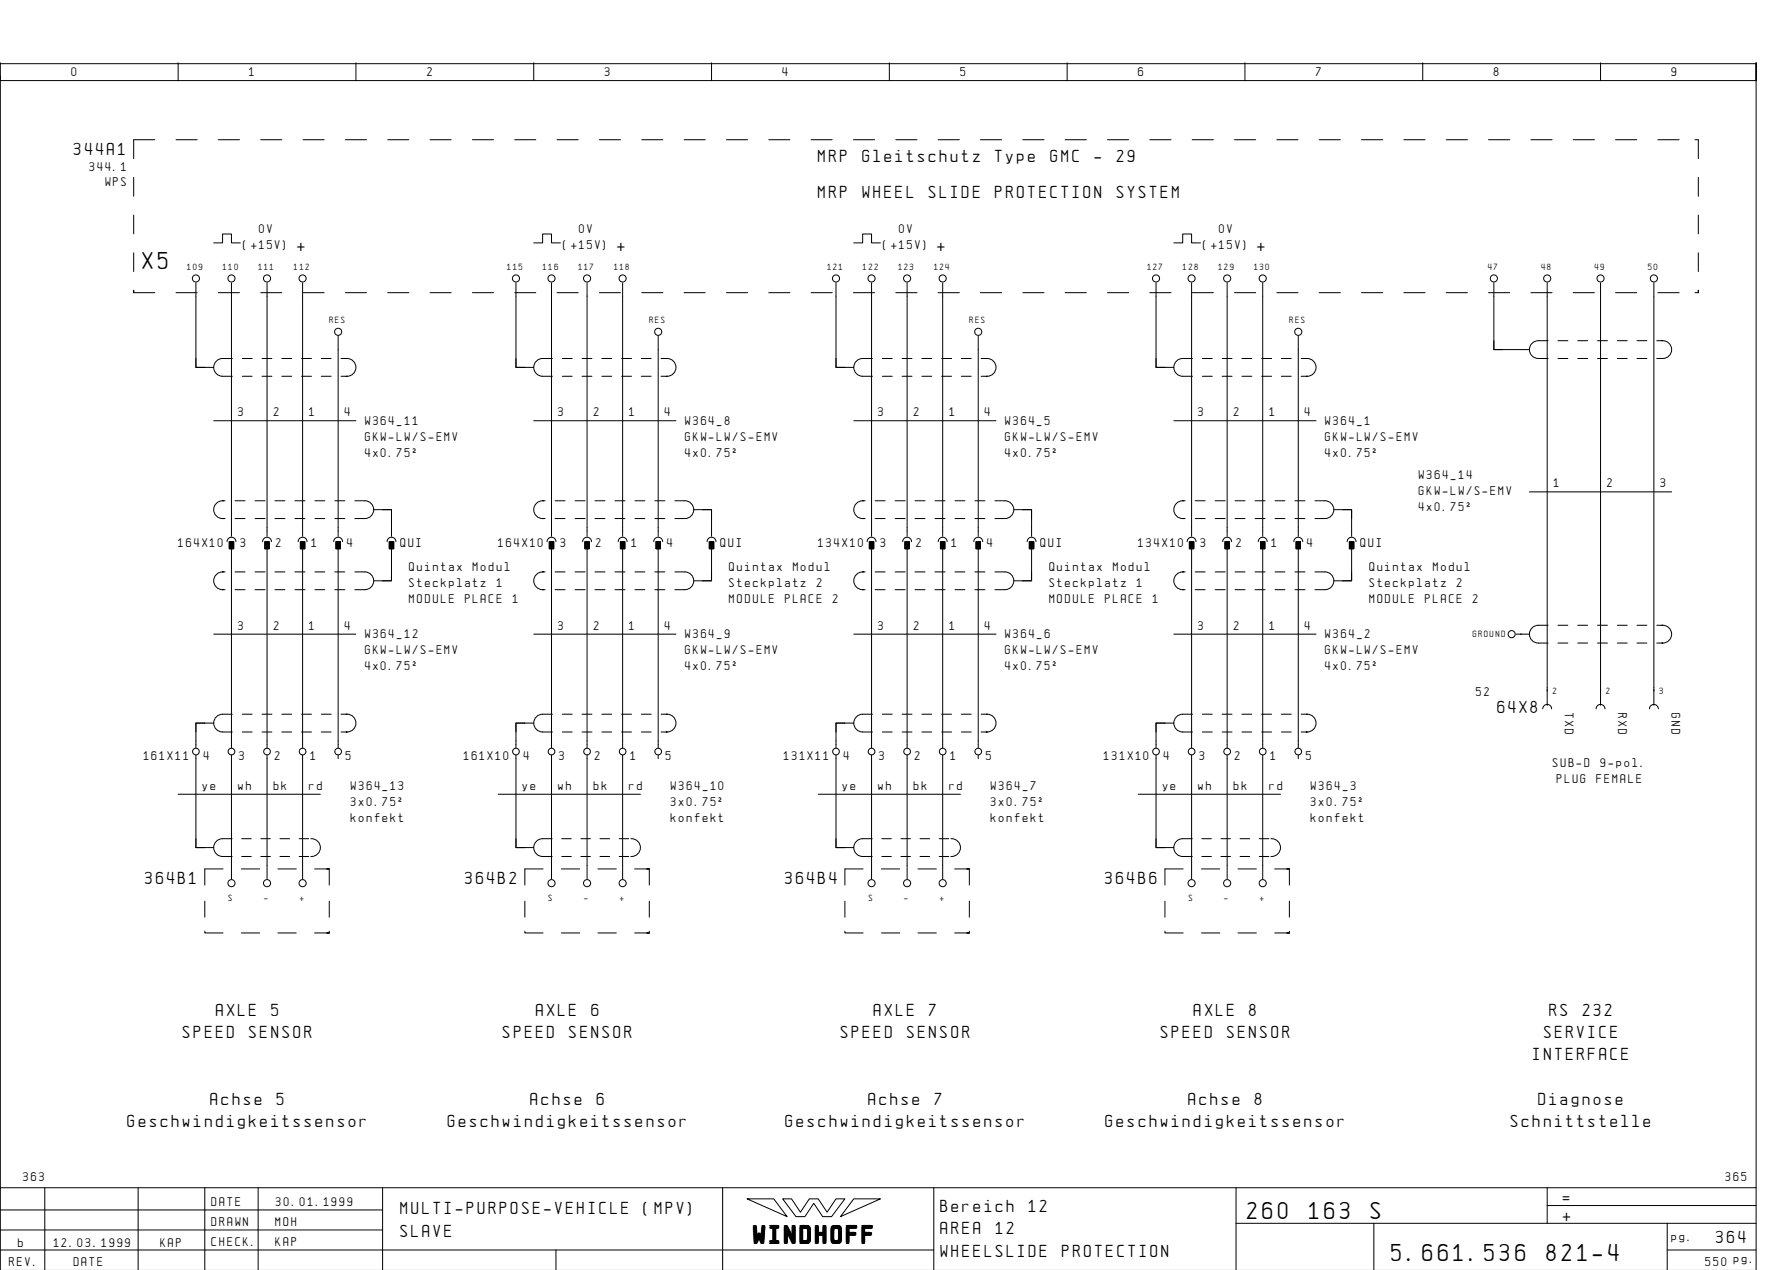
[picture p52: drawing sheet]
<svg xmlns="http://www.w3.org/2000/svg" width="399mm" height="286mm" viewBox="0 0 399 286" stroke-linecap="round" stroke-linejoin="round" font-family="sans-serif">
<defs><g id="words">
<g font-size="4.4">
<text x="32.1" y="60.4">X5</text>
<text x="280.6" y="274.1">260</text>
<text x="294.5" y="274.1">163</text>
<text x="308.4" y="274.1">S</text>
<text x="169.5" y="279.3">WINDHOFF</text>
<text x="313.1" y="283.6">5.661.536</text>
<text x="347.9" y="283.6">821-4</text>
</g>
<g font-size="3.1">
<text x="16.6" y="34.9">344A1</text>
<text x="184.1" y="36.4">MRP</text>
<text x="194" y="36.4">Gleitschutz</text>
<text x="223.9" y="36.4">Type</text>
<text x="236.3" y="36.4">GMC</text>
<text x="246.3" y="36.4">-</text>
<text x="251.2" y="36.4">29</text>
<text x="184.1" y="44.4">MRP</text>
<text x="194" y="44.4">WHEEL</text>
<text x="209" y="44.4">SLIDE</text>
<text x="223.9" y="44.4">PROTECTION</text>
<text x="251.2" y="44.4">SYSTEM</text>
<text x="66.8" y="56.4">+</text>
<text x="138.8" y="56.4">+</text>
<text x="210.8" y="56.4">+</text>
<text x="282.8" y="56.4">+</text>
<text x="336.9" y="160.4">64X8</text>
<text x="32.6" y="198.9">364B1</text>
<text x="104.6" y="198.9">364B2</text>
<text x="176.6" y="198.9">364B4</text>
<text x="248.6" y="198.9">364B6</text>
<text x="41.2" y="233.4">SPEED</text>
<text x="48.6" y="228.4">AXLE</text>
<text x="56.1" y="233.4">SENSOR</text>
<text x="61.1" y="228.4">5</text>
<text x="113.2" y="233.4">SPEED</text>
<text x="120.6" y="228.4">AXLE</text>
<text x="128.1" y="233.4">SENSOR</text>
<text x="133.1" y="228.4">6</text>
<text x="189.2" y="233.4">SPEED</text>
<text x="196.6" y="228.4">AXLE</text>
<text x="204.1" y="233.4">SENSOR</text>
<text x="209.1" y="228.4">7</text>
<text x="261.2" y="233.4">SPEED</text>
<text x="268.6" y="228.4">AXLE</text>
<text x="276.1" y="233.4">SENSOR</text>
<text x="281.1" y="228.4">8</text>
<text x="347.4" y="233.4">SERVICE</text>
<text x="348.6" y="228.4">RS</text>
<text x="356.1" y="228.4">232</text>
<text x="344.9" y="238.4">INTERFACE</text>
<text x="47.4" y="248.4">Achse</text>
<text x="62.3" y="248.4">5</text>
<text x="119.4" y="248.4">Achse</text>
<text x="134.3" y="248.4">6</text>
<text x="195.4" y="248.4">Achse</text>
<text x="210.3" y="248.4">7</text>
<text x="267.4" y="248.4">Achse</text>
<text x="282.3" y="248.4">8</text>
<text x="346.1" y="248.4">Diagnose</text>
<text x="28.7" y="253.4">Geschwindigkeitssensor</text>
<text x="100.7" y="253.4">Geschwindigkeitssensor</text>
<text x="176.7" y="253.4">Geschwindigkeitssensor</text>
<text x="248.7" y="253.4">Geschwindigkeitssensor</text>
<text x="339.9" y="253.4">Schnittstelle</text>
<text x="90.1" y="273.1">MULTI-PURPOSE-VEHICLE</text>
<text x="144.8" y="273.1">(MPV)</text>
<text x="211.6" y="272.6">Bereich</text>
<text x="231.5" y="272.6">12</text>
<text x="351.6" y="270.6">=</text>
<text x="351.6" y="274.6">+</text>
<text x="90.1" y="278.1">SLAVE</text>
<text x="211.6" y="277.6">AREA</text>
<text x="224" y="277.6">12</text>
<text x="386.1" y="279.6">364</text>
<text x="211.6" y="282.6">WHEELSLIDE</text>
<text x="238.9" y="282.6">PROTECTION</text>
</g>
<g font-size="2.3">
<text x="16.1" y="17.1">0</text>
<text x="56.1" y="17.1">1</text>
<text x="96.1" y="17.1">2</text>
<text x="136.1" y="17.1">3</text>
<text x="176.1" y="17.1">4</text>
<text x="216.1" y="17.1">5</text>
<text x="256.1" y="17.1">6</text>
<text x="296.1" y="17.1">7</text>
<text x="336.1" y="17.1">8</text>
<text x="376.1" y="17.1">9</text>
<text x="20.1" y="38.4">344.1</text>
<text x="23.7" y="41.9">WPS</text>
<text x="58.3" y="52.4">0V</text>
<text x="130.3" y="52.4">0V</text>
<text x="202.3" y="52.4">0V</text>
<text x="274.3" y="52.4">0V</text>
<text x="54.7" y="56">(+15V)</text>
<text x="126.7" y="56">(+15V)</text>
<text x="198.7" y="56">(+15V)</text>
<text x="270.7" y="56">(+15V)</text>
<text x="53.6" y="93.6">3</text>
<text x="61.6" y="93.6">2</text>
<text x="69.6" y="93.6">1</text>
<text x="77.6" y="93.6">4</text>
<text x="82.1" y="95.5">W364_11</text>
<text x="125.6" y="93.6">3</text>
<text x="133.6" y="93.6">2</text>
<text x="141.6" y="93.6">1</text>
<text x="149.6" y="93.6">4</text>
<text x="154.1" y="95.5">W364_8</text>
<text x="197.6" y="93.6">3</text>
<text x="205.6" y="93.6">2</text>
<text x="213.6" y="93.6">1</text>
<text x="221.6" y="93.6">4</text>
<text x="226.1" y="95.5">W364_5</text>
<text x="269.6" y="93.6">3</text>
<text x="277.6" y="93.6">2</text>
<text x="285.6" y="93.6">1</text>
<text x="293.6" y="93.6">4</text>
<text x="298.1" y="95.5">W364_1</text>
<text x="82.1" y="99.1">GKW-LW/S-EMV</text>
<text x="154.1" y="99.1">GKW-LW/S-EMV</text>
<text x="226.1" y="99.1">GKW-LW/S-EMV</text>
<text x="298.1" y="99.1">GKW-LW/S-EMV</text>
<text x="82.1" y="102.7">4x0.75˝</text>
<text x="154.1" y="102.7">4x0.75˝</text>
<text x="226.1" y="102.7">4x0.75˝</text>
<text x="298.1" y="102.7">4x0.75˝</text>
<text x="319.2" y="107.7">W364_14</text>
<text x="319.2" y="111.3">GKW-LW/S-EMV</text>
<text x="349.6" y="109.6">1</text>
<text x="361.6" y="109.6">2</text>
<text x="373.6" y="109.6">3</text>
<text x="319.2" y="114.9">4x0.75˝</text>
<text x="40.1" y="122.9">164X10</text>
<text x="54.1" y="122.9">3</text>
<text x="62.1" y="122.9">2</text>
<text x="70.1" y="122.9">1</text>
<text x="78.1" y="122.9">4</text>
<text x="90.1" y="122.9">QUI</text>
<text x="112.1" y="122.9">164X10</text>
<text x="126.1" y="122.9">3</text>
<text x="134.1" y="122.9">2</text>
<text x="142.1" y="122.9">1</text>
<text x="150.1" y="122.9">4</text>
<text x="162.1" y="122.9">QUI</text>
<text x="184.1" y="122.9">134X10</text>
<text x="198.1" y="122.9">3</text>
<text x="206.1" y="122.9">2</text>
<text x="214.1" y="122.9">1</text>
<text x="222.1" y="122.9">4</text>
<text x="234.1" y="122.9">QUI</text>
<text x="256.1" y="122.9">134X10</text>
<text x="270.1" y="122.9">3</text>
<text x="278.1" y="122.9">2</text>
<text x="286.1" y="122.9">1</text>
<text x="294.1" y="122.9">4</text>
<text x="306.1" y="122.9">QUI</text>
<text x="92.1" y="128.4">Quintax</text>
<text x="106.4" y="128.4">Modul</text>
<text x="164.1" y="128.4">Quintax</text>
<text x="178.4" y="128.4">Modul</text>
<text x="236.1" y="128.4">Quintax</text>
<text x="250.4" y="128.4">Modul</text>
<text x="308.1" y="128.4">Quintax</text>
<text x="322.4" y="128.4">Modul</text>
<text x="92.1" y="132">Steckplatz</text>
<text x="92.1" y="135.6">MODULE</text>
<text x="104.6" y="135.6">PLACE</text>
<text x="111.8" y="132">1</text>
<text x="115.4" y="135.6">1</text>
<text x="164.1" y="132">Steckplatz</text>
<text x="164.1" y="135.6">MODULE</text>
<text x="176.6" y="135.6">PLACE</text>
<text x="183.8" y="132">2</text>
<text x="187.4" y="135.6">2</text>
<text x="236.1" y="132">Steckplatz</text>
<text x="236.1" y="135.6">MODULE</text>
<text x="248.6" y="135.6">PLACE</text>
<text x="255.8" y="132">1</text>
<text x="259.4" y="135.6">1</text>
<text x="308.1" y="132">Steckplatz</text>
<text x="308.1" y="135.6">MODULE</text>
<text x="320.6" y="135.6">PLACE</text>
<text x="327.8" y="132">2</text>
<text x="331.4" y="135.6">2</text>
<text x="53.6" y="141.6">3</text>
<text x="61.6" y="141.6">2</text>
<text x="69.6" y="141.6">1</text>
<text x="77.6" y="141.6">4</text>
<text x="82.1" y="143.5">W364_12</text>
<text x="125.6" y="141.6">3</text>
<text x="133.6" y="141.6">2</text>
<text x="141.6" y="141.6">1</text>
<text x="149.6" y="141.6">4</text>
<text x="154.1" y="143.5">W364_9</text>
<text x="197.6" y="141.6">3</text>
<text x="205.6" y="141.6">2</text>
<text x="213.6" y="141.6">1</text>
<text x="221.6" y="141.6">4</text>
<text x="226.1" y="143.5">W364_6</text>
<text x="269.6" y="141.6">3</text>
<text x="277.6" y="141.6">2</text>
<text x="285.6" y="141.6">1</text>
<text x="293.6" y="141.6">4</text>
<text x="298.1" y="143.5">W364_2</text>
<text x="82.1" y="147.1">GKW-LW/S-EMV</text>
<text x="154.1" y="147.1">GKW-LW/S-EMV</text>
<text x="226.1" y="147.1">GKW-LW/S-EMV</text>
<text x="298.1" y="147.1">GKW-LW/S-EMV</text>
<text x="82.1" y="150.7">4x0.75˝</text>
<text x="154.1" y="150.7">4x0.75˝</text>
<text x="226.1" y="150.7">4x0.75˝</text>
<text x="298.1" y="150.7">4x0.75˝</text>
<text x="332.1" y="156.4">52</text>
<text x="352.1" y="160.4" transform="rotate(90 352.1 160.4)">TXD</text>
<text x="364.1" y="160.4" transform="rotate(90 364.1 160.4)">RXD</text>
<text x="376.1" y="160.4" transform="rotate(90 376.1 160.4)">GND</text>
<text x="32.3" y="170.9">161X11</text>
<text x="45.8" y="170.9">4</text>
<text x="53.8" y="170.9">3</text>
<text x="61.8" y="170.9">2</text>
<text x="69.8" y="170.9">1</text>
<text x="77.8" y="170.9">5</text>
<text x="104.3" y="170.9">161X10</text>
<text x="117.8" y="170.9">4</text>
<text x="125.8" y="170.9">3</text>
<text x="133.8" y="170.9">2</text>
<text x="141.8" y="170.9">1</text>
<text x="149.8" y="170.9">5</text>
<text x="176.3" y="170.9">131X11</text>
<text x="189.8" y="170.9">4</text>
<text x="197.8" y="170.9">3</text>
<text x="205.8" y="170.9">2</text>
<text x="213.8" y="170.9">1</text>
<text x="221.8" y="170.9">5</text>
<text x="248.3" y="170.9">131X10</text>
<text x="261.8" y="170.9">4</text>
<text x="269.8" y="170.9">3</text>
<text x="277.8" y="170.9">2</text>
<text x="285.8" y="170.9">1</text>
<text x="293.8" y="170.9">5</text>
<text x="349.3" y="172.4">SUB-D</text>
<text x="360.1" y="172.4">9-pol.</text>
<text x="45.6" y="177.6">ye</text>
<text x="53.6" y="177.6">wh</text>
<text x="61.6" y="177.6">bk</text>
<text x="69.6" y="177.6">rd</text>
<text x="78.9" y="177.7">W364_13</text>
<text x="117.6" y="177.6">ye</text>
<text x="125.6" y="177.6">wh</text>
<text x="133.6" y="177.6">bk</text>
<text x="141.6" y="177.6">rd</text>
<text x="150.9" y="177.7">W364_10</text>
<text x="189.6" y="177.6">ye</text>
<text x="197.6" y="177.6">wh</text>
<text x="205.6" y="177.6">bk</text>
<text x="213.6" y="177.6">rd</text>
<text x="222.9" y="177.7">W364_7</text>
<text x="261.6" y="177.6">ye</text>
<text x="269.6" y="177.6">wh</text>
<text x="277.6" y="177.6">bk</text>
<text x="285.6" y="177.6">rd</text>
<text x="294.9" y="177.7">W364_3</text>
<text x="350.2" y="176">PLUG</text>
<text x="359.2" y="176">FEMALE</text>
<text x="78.9" y="181.3">3x0.75˝</text>
<text x="78.9" y="184.9">konfekt</text>
<text x="150.9" y="181.3">3x0.75˝</text>
<text x="150.9" y="184.9">konfekt</text>
<text x="222.9" y="181.3">3x0.75˝</text>
<text x="222.9" y="184.9">konfekt</text>
<text x="294.9" y="181.3">3x0.75˝</text>
<text x="294.9" y="184.9">konfekt</text>
<text x="5.2" y="265.6">363</text>
<text x="388.2" y="265.6">365</text>
<text x="47.6" y="271.1">DATE</text>
<text x="47.6" y="275.6">DRAWN</text>
<text x="62" y="275.6">MOH</text>
<text x="62.1" y="271.1">30.01.1999</text>
<text x="4.1" y="280.4">b</text>
<text x="12.1" y="280.4">12.03.1999</text>
<text x="36.1" y="280.4">KAP</text>
<text x="47.6" y="280.1">CHECK.</text>
<text x="62" y="280.1">KAP</text>
<text x="376.1" y="279.1">pg.</text>
<text x="2.1" y="284.6">REV.</text>
<text x="16.6" y="284.6">DATE</text>
<text x="383.7" y="284.6">550 pg.</text>
</g>
<g font-size="1.6">
<text x="42.1" y="60.6">109</text>
<text x="50.1" y="60.6">110</text>
<text x="58.1" y="60.6">111</text>
<text x="66.1" y="60.6">112</text>
<text x="114.1" y="60.6">115</text>
<text x="122.1" y="60.6">116</text>
<text x="130.1" y="60.6">117</text>
<text x="138.1" y="60.6">118</text>
<text x="186.1" y="60.6">121</text>
<text x="194.1" y="60.6">122</text>
<text x="202.1" y="60.6">123</text>
<text x="210.1" y="60.6">124</text>
<text x="258.1" y="60.6">127</text>
<text x="266.1" y="60.6">128</text>
<text x="274.1" y="60.6">129</text>
<text x="282.1" y="60.6">130</text>
<text x="334.8" y="60.6">47</text>
<text x="346.8" y="60.6">48</text>
<text x="358.8" y="60.6">49</text>
<text x="370.8" y="60.6">50</text>
<text x="74.1" y="72.6">RES</text>
<text x="146.1" y="72.6">RES</text>
<text x="218.1" y="72.6">RES</text>
<text x="290.1" y="72.6">RES</text>
<text x="331.3" y="143.3">GROUND</text>
<text x="349.4" y="156.1">2</text>
<text x="361.4" y="156.1">2</text>
<text x="373.4" y="156.1">3</text>
<text x="51.4" y="202.6">S</text>
<text x="59.4" y="202.6">-</text>
<text x="67.4" y="202.6">+</text>
<text x="123.4" y="202.6">S</text>
<text x="131.4" y="202.6">-</text>
<text x="139.4" y="202.6">+</text>
<text x="195.4" y="202.6">S</text>
<text x="203.4" y="202.6">-</text>
<text x="211.4" y="202.6">+</text>
<text x="267.4" y="202.6">S</text>
<text x="275.4" y="202.6">-</text>
<text x="283.4" y="202.6">+</text>
</g>
</g></defs>
<g fill="none" stroke="#000" stroke-width=".22">
<path d="M.1 14.1v4h395v-4v271.6M.1 17.1v250M.1 14.3h395M40.1 14.1v4M80.1 14.1v4M120.1 14.1v4M160.1 14.1v4M200.1 14.1v4M240.1 14.1v4M280.1 14.1v4M320.1 14.1v4M360.1 14.1v4"/>
<path d="M30.1 39.9v4.3M34.8 31.4h-4.7v4.3M39.6 31.4h4.7M49.1 31.4h4.8M58.7 31.4h4.7M68.2 31.4h4.7M77.7 31.4h4.8M87.2 31.4h4.8M96.8 31.4h4.7M106.3 31.4h4.7M115.8 31.4h4.8M125.3 31.4h4.8"/>
<path d="M134.9 31.4h4.7M144.4 31.4h4.7M153.9 31.4h4.8M163.4 31.4h4.8M173 31.4h4.7M182.5 31.4h4.7M192 31.4h4.8M201.5 31.4h4.8M211.1 31.4h4.7M220.6 31.4h4.7M230.1 31.4h4.8M239.6 31.4h4.8"/>
<path d="M249.2 31.4h4.7M258.7 31.4h4.7M268.2 31.4h4.8M277.7 31.4h4.8M287.3 31.4h4.7M296.8 31.4h4.7M306.3 31.4h4.8M315.8 31.4h4.8M325.4 31.4h4.7M334.9 31.4h4.7M344.4 31.4h4.8M353.9 31.4h4.8"/>
<path d="M363.5 31.4h4.7M373 31.4h4.7M381.3 31.4h.8v4.3M382.1 39.9v4.3M30.1 48.4v4.2M30.1 56.9v4.2M48.1 54.6h2v-2h2v2h2M120.1 54.6h2v-2h2v2h2M192.1 54.6h2v-2h2v2h2M264.1 54.6h2v-2h2v2h2M382.1 48.4v4.2M382.1 56.9v4.2"/>
<path d="M30.1 65.8h4.7M30.1 65.3v.5v-.5M39.6 65.8h4.7M44.1 63.6v19h4M49.1 65.8h4.8M52.1 63.6v57M58.7 65.8h4.7M60.1 63.6v57M68.1 63.6v57M68.2 65.8h4.7M76.1 75.6v45M77.7 65.8h4.8"/>
<path d="M87.2 65.8h4.8M96.8 65.8h4.7M106.3 65.8h4.7M115.8 65.8h4.8M116.1 63.6v19h4M124.1 63.6v57M125.3 65.8h4.8M132.1 63.6v57M134.9 65.8h4.7M140.1 63.6v57M144.4 65.8h4.7M148.1 75.6v45"/>
<path d="M153.9 65.8h4.8M163.4 65.8h4.8M173 65.8h4.7M182.5 65.8h4.7M188.1 63.6v19h4M192 65.8h4.8M196.1 63.6v57M201.5 65.8h4.8M204.1 63.6v57M211.1 65.8h4.7M212.1 63.6v57M220.1 75.6v45"/>
<path d="M220.6 65.8h4.7M230.1 65.8h4.8M239.6 65.8h4.8M249.2 65.8h4.7M258.7 65.8h4.7M260.1 63.6v19h4M268.1 63.6v57M268.2 65.8h4.8M276.1 63.6v57M277.7 65.8h4.8M284.1 63.6v57M287.3 65.8h4.7"/>
<path d="M292.1 75.6v45M296.8 65.8h4.7M306.3 65.8h4.8M315.8 65.8h4.8M325.4 65.8h4.7M334.9 65.8h4.7M336.1 76.6v2h2M336.1 63.6v15h8M344.4 65.8h4.8M348.1 63.6v95M348.3 76.6a3.8 3.8 0 0 0-3.6 .6 2 2 0 0 0-.5 2.2 2 2 0 0 0 1.9 1.2h2.2M350.5 76.6h2.2"/>
<path d="M353.9 65.8h4.8M354.9 76.6h2.3M359.4 76.6h2.2M360.1 63.6v95M363.5 65.8h4.7M363.9 76.6h2.2M368.3 76.6h2.2M372.1 63.6v95M372.7 76.6h1.4h-.2M373 65.8h4.7M374.1 76.6a2 2 0 0 1 2 2 2 2 0 0 1-2 2M381.3 65.8h.8"/>
<path d="M382.1 65.3v.5v-.5M44.1 80.6v2h2M48.1 94.6h32M52.3 80.6a3.8 3.8 0 0 0-3.6 .6 2 2 0 0 0-.5 2.2 2 2 0 0 0 1.9 1.2h2.2M54.5 84.6h2.2M54.5 80.6h2.2M58.9 84.6h2.3M58.9 80.6h2.3M63.4 84.6h2.2M63.4 80.6h2.2M67.9 84.6h2.2M67.9 80.6h2.2"/>
<path d="M72.3 84.6h2.2M72.3 80.6h2.2M76.7 84.6h1.4h-.2M76.7 80.6h1.4h-.2M78.1 80.6a2 2 0 0 1 2 2 2 2 0 0 1-2 2M116.1 80.6v2h2M120.1 94.6h32M124.3 80.6a3.8 3.8 0 0 0-3.6 .6 2 2 0 0 0-.5 2.2 2 2 0 0 0 1.9 1.2h2.2M126.5 84.6h2.2M126.5 80.6h2.2M131 84.6h2.2M131 80.6h2.2"/>
<path d="M135.4 84.6h2.2M135.4 80.6h2.2M139.8 84.6h2.3M139.8 80.6h2.3M144.3 84.6h2.2M144.3 80.6h2.2M148.7 84.6h1.4h-.2M148.7 80.6h1.4h-.2M150.1 80.6a2 2 0 0 1 2 2 2 2 0 0 1-2 2M188.1 80.6v2h2M192.1 94.6h32M196.3 80.6a3.8 3.8 0 0 0-3.6 .6 2 2 0 0 0-.5 2.2 2 2 0 0 0 1.9 1.2h2.2"/>
<path d="M198.5 84.6h2.2M198.5 80.6h2.2M202.9 84.6h2.3M202.9 80.6h2.3M207.4 84.6h2.2M207.4 80.6h2.2M211.9 84.6h2.2M211.9 80.6h2.2M216.3 84.6h2.2M216.3 80.6h2.2M220.7 84.6h1.4h-.2M220.7 80.6h1.4h-.2"/>
<path d="M222.1 80.6a2 2 0 0 1 2 2 2 2 0 0 1-2 2M260.1 80.6v2h2M264.1 94.6h32M268.3 80.6a3.8 3.8 0 0 0-3.6 .6 2 2 0 0 0-.5 2.2 2 2 0 0 0 1.9 1.2h2.2M270.5 84.6h2.2M270.5 80.6h2.2M275 84.6h2.2M275 80.6h2.2M279.4 84.6h2.2M279.4 80.6h2.2M283.8 84.6h2.3M283.8 80.6h2.3"/>
<path d="M288.3 84.6h2.2M288.3 80.6h2.2M292.7 84.6h1.4h-.2M292.7 80.6h1.4h-.2M294.1 80.6a2 2 0 0 1 2 2 2 2 0 0 1-2 2M350.5 80.6h2.2M354.9 80.6h2.3M359.4 80.6h2.2M363.9 80.6h2.2M368.3 80.6h2.2M372.7 80.6h1.4h-.2M50.1 112.6a2 2 0 0 0-2 2 2 2 0 0 0 2 2"/>
<path d="M50.2 116.6h-.1h.5M50.2 112.6h-.1h.5M52.9 116.6h2.2M52.9 112.6h2.2M57.4 116.6h2.2M57.4 112.6h2.2M61.9 116.6h2.2M61.9 112.6h2.2M66.4 116.6h2.2M66.4 112.6h2.2M70.9 116.6h2.2M70.9 112.6h2.2"/>
<path d="M75.3 116.6h2.3M75.3 112.6h2.3M79.8 112.6h2.3a2 2 0 0 1 2 2 2 2 0 0 1-2 2h-2.3M84.1 114.6h2M86.1 114.6h2v6M86.1 114.6h2v2M122.1 112.6a2 2 0 0 0-2 2 2 2 0 0 0 2 2M122.2 116.6h-.1h.5M122.2 112.6h-.1h.5M124.9 116.6h2.2M124.9 112.6h2.2M129.4 116.6h2.2"/>
<path d="M129.4 112.6h2.2M133.8 116.6h2.3M133.8 112.6h2.3M138.3 116.6h2.3M138.3 112.6h2.3M142.8 116.6h2.3M142.8 112.6h2.3M147.3 116.6h2.3M147.3 112.6h2.3M151.8 112.6h2.3a2 2 0 0 1 2 2 2 2 0 0 1-2 2h-2.3M156.1 114.6h2M158.1 114.6h2v6"/>
<path d="M158.1 114.6h2v2M194.1 112.6a2 2 0 0 0-2 2 2 2 0 0 0 2 2M194.2 116.6h-.1h.5M194.2 112.6h-.1h.5M196.9 116.6h2.2M196.9 112.6h2.2M201.4 116.6h2.2M201.4 112.6h2.2M205.9 116.6h2.2M205.9 112.6h2.2M210.4 116.6h2.2M210.4 112.6h2.2"/>
<path d="M214.9 116.6h2.2M214.9 112.6h2.2M219.3 116.6h2.3M219.3 112.6h2.3M223.8 112.6h2.3a2 2 0 0 1 2 2 2 2 0 0 1-2 2h-2.3M228.1 114.6h2M230.1 114.6h2v6M230.1 114.6h2v2M266.1 112.6a2 2 0 0 0-2 2 2 2 0 0 0 2 2M266.2 116.6h-.1h.5M266.2 112.6h-.1h.5M268.9 116.6h2.2"/>
<path d="M268.9 112.6h2.2M273.4 116.6h2.2M273.4 112.6h2.2M277.8 116.6h2.3M277.8 112.6h2.3M282.3 116.6h2.3M282.3 112.6h2.3M286.8 116.6h2.3M286.8 112.6h2.3M291.3 116.6h2.3M291.3 112.6h2.3M295.8 112.6h2.3a2 2 0 0 1 2 2 2 2 0 0 1-2 2h-2.3"/>
<path d="M300.1 114.6h2M302.1 114.6h2v6M302.1 114.6h2v2M344.1 110.6h32M50.1 128.6a2 2 0 0 0-2 2 2 2 0 0 0 2 2M50.2 132.6h-.1h.5M50.2 128.6h-.1h.5M51.1 121.8a1 1 0 0 1 1-1 1 1 0 0 1 1 1M51.6 121.8h1v1.6h-1zM52.1 122.6v45.6M52.9 132.6h2.2M52.9 128.6h2.2"/>
<path d="M57.4 132.6h2.2M57.4 128.6h2.2M59.1 121.8a1 1 0 0 1 1-1 1 1 0 0 1 1 1M59.6 121.8h1v1.6h-1zM60.1 122.6v45.6M61.9 132.6h2.2M61.9 128.6h2.2M66.4 132.6h2.2M66.4 128.6h2.2M67.1 121.8a1 1 0 0 1 1-1 1 1 0 0 1 1 1M67.6 121.8h1v1.6h-1zM68.1 122.6v45.6"/>
<path d="M70.9 132.6h2.2M70.9 128.6h2.2M75.1 121.8a1 1 0 0 1 1-1 1 1 0 0 1 1 1M75.3 132.6h2.3M75.3 128.6h2.3M75.6 121.8h1v1.6h-1zM76.1 122.6v45.6M79.8 128.6h2.3a2 2 0 0 1 2 2 2 2 0 0 1-2 2h-2.3M84.1 130.6h2M87.1 121.8a1 1 0 0 1 1-1 1 1 0 0 1 1 1M87.6 121.8h1v1.6h-1zM88.1 122.6v8h-2"/>
<path d="M88.1 128.6v2h-2M122.1 128.6a2 2 0 0 0-2 2 2 2 0 0 0 2 2M122.2 132.6h-.1h.5M122.2 128.6h-.1h.5M123.1 121.8a1 1 0 0 1 1-1 1 1 0 0 1 1 1M123.6 121.8h1v1.6h-1zM124.1 122.6v45.6M124.9 132.6h2.2M124.9 128.6h2.2M129.4 132.6h2.2M129.4 128.6h2.2M131.1 121.8a1 1 0 0 1 1-1 1 1 0 0 1 1 1"/>
<path d="M131.6 121.8h1v1.6h-1zM132.1 122.6v45.6M133.8 132.6h2.3M133.8 128.6h2.3M138.3 132.6h2.3M138.3 128.6h2.3M139.1 121.8a1 1 0 0 1 1-1 1 1 0 0 1 1 1M139.6 121.8h1v1.6h-1zM140.1 122.6v45.6M142.8 132.6h2.3M142.8 128.6h2.3M147.1 121.8a1 1 0 0 1 1-1 1 1 0 0 1 1 1"/>
<path d="M147.3 132.6h2.3M147.3 128.6h2.3M147.6 121.8h1v1.6h-1zM148.1 122.6v45.6M151.8 128.6h2.3a2 2 0 0 1 2 2 2 2 0 0 1-2 2h-2.3M156.1 130.6h2M159.1 121.8a1 1 0 0 1 1-1 1 1 0 0 1 1 1M159.6 121.8h1v1.6h-1zM160.1 122.6v8h-2M160.1 128.6v2h-2M194.1 128.6a2 2 0 0 0-2 2 2 2 0 0 0 2 2M194.2 132.6h-.1h.5"/>
<path d="M194.2 128.6h-.1h.5M195.1 121.8a1 1 0 0 1 1-1 1 1 0 0 1 1 1M195.6 121.8h1v1.6h-1zM196.1 122.6v45.6M196.9 132.6h2.2M196.9 128.6h2.2M201.4 132.6h2.2M201.4 128.6h2.2M203.1 121.8a1 1 0 0 1 1-1 1 1 0 0 1 1 1M203.6 121.8h1v1.6h-1zM204.1 122.6v45.6M205.9 132.6h2.2"/>
<path d="M205.9 128.6h2.2M210.4 132.6h2.2M210.4 128.6h2.2M211.1 121.8a1 1 0 0 1 1-1 1 1 0 0 1 1 1M211.6 121.8h1v1.6h-1zM212.1 122.6v45.6M214.9 132.6h2.2M214.9 128.6h2.2M219.1 121.8a1 1 0 0 1 1-1 1 1 0 0 1 1 1M219.3 132.6h2.3M219.3 128.6h2.3M219.6 121.8h1v1.6h-1z"/>
<path d="M220.1 122.6v45.6M223.8 128.6h2.3a2 2 0 0 1 2 2 2 2 0 0 1-2 2h-2.3M228.1 130.6h2M231.1 121.8a1 1 0 0 1 1-1 1 1 0 0 1 1 1M231.6 121.8h1v1.6h-1zM232.1 122.6v8h-2M232.1 128.6v2h-2M266.1 128.6a2 2 0 0 0-2 2 2 2 0 0 0 2 2M266.2 132.6h-.1h.5M266.2 128.6h-.1h.5M267.1 121.8a1 1 0 0 1 1-1 1 1 0 0 1 1 1M267.6 121.8h1v1.6h-1z"/>
<path d="M268.1 122.6v45.6M268.9 132.6h2.2M268.9 128.6h2.2M273.4 132.6h2.2M273.4 128.6h2.2M275.1 121.8a1 1 0 0 1 1-1 1 1 0 0 1 1 1M275.6 121.8h1v1.6h-1zM276.1 122.6v45.6M277.8 132.6h2.3M277.8 128.6h2.3M282.3 132.6h2.3M282.3 128.6h2.3"/>
<path d="M283.1 121.8a1 1 0 0 1 1-1 1 1 0 0 1 1 1M283.6 121.8h1v1.6h-1zM284.1 122.6v45.6M286.8 132.6h2.3M286.8 128.6h2.3M291.1 121.8a1 1 0 0 1 1-1 1 1 0 0 1 1 1M291.3 132.6h2.3M291.3 128.6h2.3M291.6 121.8h1v1.6h-1zM292.1 122.6v45.6M295.8 128.6h2.3a2 2 0 0 1 2 2 2 2 0 0 1-2 2h-2.3M300.1 130.6h2"/>
<path d="M303.1 121.8a1 1 0 0 1 1-1 1 1 0 0 1 1 1M303.6 121.8h1v1.6h-1zM304.1 122.6v8h-2M304.1 128.6v2h-2M48.1 142.6h32M120.1 142.6h32M192.1 142.6h32M264.1 142.6h32M341.1 142.6h3M342.1 142.6h.1M347.1 159.4a1 1 0 0 1 1-1 1 1 0 0 1 1 1M348.3 140.6a3.8 3.8 0 0 0-3.6 .6 2 2 0 0 0-.5 2.2 2 2 0 0 0 1.9 1.2h2.2"/>
<path d="M350.5 144.6h2.2M350.5 140.6h2.2M354.9 144.6h2.3M354.9 140.6h2.3M359.1 159.4a1 1 0 0 1 1-1 1 1 0 0 1 1 1M359.4 144.6h2.2M359.4 140.6h2.2M363.9 144.6h2.2M363.9 140.6h2.2M368.3 144.6h2.2M368.3 140.6h2.2M371.1 159.4a1 1 0 0 1 1-1 1 1 0 0 1 1 1"/>
<path d="M372.7 144.6h1.4h-.2M372.7 140.6h1.4h-.2M374.1 140.6a2 2 0 0 1 2 2 2 2 0 0 1-2 2M40.1 178.6h32M44.1 169.8v20.8h4M46.1 162.6h-2v2M48.1 162.6h-4v5.6M52.1 169.8v27.8M52.3 160.6a3.8 3.8 0 0 0-3.6 .6 2 2 0 0 0-.5 2.2 2 2 0 0 0 1.9 1.2h2.2M54.5 164.6h2.2M54.5 160.6h2.2M58.9 164.6h2.3"/>
<path d="M58.9 160.6h2.3M60.1 169.8v27.8M63.4 164.6h2.2M63.4 160.6h2.2M67.9 164.6h2.2M67.9 160.6h2.2M68.1 169.8v27.8M72.3 164.6h2.2M72.3 160.6h2.2M76.1 169.8v.8M76.7 164.6h1.4h-.2M76.7 160.6h1.4h-.2"/>
<path d="M78.1 160.6a2 2 0 0 1 2 2 2 2 0 0 1-2 2M112.1 178.6h32M116.1 169.8v20.8h4M118.1 162.6h-2v2M120.1 162.6h-4v5.6M124.1 169.8v27.8M124.3 160.6a3.8 3.8 0 0 0-3.6 .6 2 2 0 0 0-.5 2.2 2 2 0 0 0 1.9 1.2h2.2M126.5 164.6h2.2M126.5 160.6h2.2M131 164.6h2.2M131 160.6h2.2M132.1 169.8v27.8"/>
<path d="M135.4 164.6h2.2M135.4 160.6h2.2M139.8 164.6h2.3M139.8 160.6h2.3M140.1 169.8v27.8M144.3 164.6h2.2M144.3 160.6h2.2M148.1 169.8v.8M148.7 164.6h1.4h-.2M148.7 160.6h1.4h-.2M150.1 160.6a2 2 0 0 1 2 2 2 2 0 0 1-2 2M184.1 178.6h32"/>
<path d="M188.1 169.8v20.8h4M190.1 162.6h-2v2M192.1 162.6h-4v5.6M196.1 169.8v27.8M196.3 160.6a3.8 3.8 0 0 0-3.6 .6 2 2 0 0 0-.5 2.2 2 2 0 0 0 1.9 1.2h2.2M198.5 164.6h2.2M198.5 160.6h2.2M202.9 164.6h2.3M202.9 160.6h2.3M204.1 169.8v27.8M207.4 164.6h2.2M207.4 160.6h2.2"/>
<path d="M211.9 164.6h2.2M211.9 160.6h2.2M212.1 169.8v27.8M216.3 164.6h2.2M216.3 160.6h2.2M220.1 169.8v.8M220.7 164.6h1.4h-.2M220.7 160.6h1.4h-.2M222.1 160.6a2 2 0 0 1 2 2 2 2 0 0 1-2 2M256.1 178.6h32M260.1 169.8v20.8h4M262.1 162.6h-2v2"/>
<path d="M264.1 162.6h-4v5.6M268.1 169.8v27.8M268.3 160.6a3.8 3.8 0 0 0-3.6 .6 2 2 0 0 0-.5 2.2 2 2 0 0 0 1.9 1.2h2.2M270.5 164.6h2.2M270.5 160.6h2.2M275 164.6h2.2M275 160.6h2.2M276.1 169.8v27.8M279.4 164.6h2.2M279.4 160.6h2.2M283.8 164.6h2.3M283.8 160.6h2.3"/>
<path d="M284.1 169.8v27.8M288.3 164.6h2.2M288.3 160.6h2.2M292.1 169.8v.8M292.7 164.6h1.4h-.2M292.7 160.6h1.4h-.2M294.1 160.6a2 2 0 0 1 2 2 2 2 0 0 1-2 2M44.1 188.6v2h2M50.2 195.4h-4.1v3.6M52.2 188.6a3.8 3.8 0 0 0-3.5 .6 2 2 0 0 0-.5 2.2 2 2 0 0 0 1.9 1.2h2.1M54.3 195.4h4.1M54.4 192.6h2.1"/>
<path d="M54.4 188.6h2.1M58.7 192.6h2.1M58.7 188.6h2.1M62.5 195.4h4.1M63 192.6h2.1M63 188.6h2.1M67.3 192.6h2.1M67.3 188.6h2.1M69.9 188.6a2.01 2.01 0 0 1 2.2 2 2.01 2.01 0 0 1-2.2 2M70.8 195.4h3.3h-.6M74.1 195.4v3.6M116.1 188.6v2h2"/>
<path d="M122.2 195.4h-4.1v3.6M124.2 188.6a3.8 3.8 0 0 0-3.5 .6 2 2 0 0 0-.5 2.2 2 2 0 0 0 1.9 1.2h2.1M126.3 195.4h4.1M126.4 192.6h2.1M126.4 188.6h2.1M130.7 192.6h2.1M130.7 188.6h2.1M134.5 195.4h4.2M135 192.6h2.2M135 188.6h2.2M139.3 192.6h2.2M139.3 188.6h2.2"/>
<path d="M141.9 188.6a2.01 2.01 0 0 1 2.2 2 2.01 2.01 0 0 1-2.2 2M142.8 195.4h3.3h-.6M146.1 195.4v3.6M188.1 188.6v2h2M194.2 195.4h-4.1v3.6M196.2 188.6a3.8 3.8 0 0 0-3.5 .6 2 2 0 0 0-.5 2.2 2 2 0 0 0 1.9 1.2h2.1M198.3 195.4h4.1M198.4 192.6h2.1M198.4 188.6h2.1M202.7 192.6h2.1M202.7 188.6h2.1M206.5 195.4h4.1"/>
<path d="M207 192.6h2.2M207 188.6h2.2M211.3 192.6h2.1M211.3 188.6h2.1M213.9 188.6a2.01 2.01 0 0 1 2.2 2 2.01 2.01 0 0 1-2.2 2M214.8 195.4h3.3h-.6M218.1 195.4v3.6M260.1 188.6v2h2M266.2 195.4h-4.1v3.6M268.2 188.6a3.8 3.8 0 0 0-3.5 .6 2 2 0 0 0-.5 2.2 2 2 0 0 0 1.9 1.2h2.1M270.3 195.4h4.1M270.4 192.6h2.1"/>
<path d="M270.4 188.6h2.1M274.7 192.6h2.1M274.7 188.6h2.1M278.5 195.4h4.2M279 192.6h2.2M279 188.6h2.2M283.3 192.6h2.2M283.3 188.6h2.2M285.9 188.6a2.01 2.01 0 0 1 2.2 2 2.01 2.01 0 0 1-2.2 2M286.8 195.4h3.3h-.6M290.1 195.4v3.6M46.1 202.7v3.6"/>
<path d="M46.1 209.4v.4h4.1M54.3 209.8h4.1M62.5 209.8h4.1M70.8 209.8h3.3h-.6M74.1 202.7v3.6M74.1 209.4v.4M118.1 209.4v.4h4.1M118.1 202.7v3.6M126.3 209.8h4.1M134.5 209.8h4.2M142.8 209.8h3.3h-.6M146.1 202.7v3.6"/>
<path d="M146.1 209.4v.4M190.1 202.7v3.6M190.1 209.4v.4h4.1M198.3 209.8h4.1M206.5 209.8h4.1M214.8 209.8h3.3h-.6M218.1 202.7v3.6M218.1 209.4v.4M262.1 209.4v.4h4.1M262.1 202.7v3.6M270.3 209.8h4.1M278.5 209.8h4.2"/>
<path d="M286.8 209.8h3.3h-.6M290.1 202.7v3.6M290.1 209.4v.4M10.1 267.1v18.5M31.1 267.1v18.5M46.1 267.1v18.6M58.1 267.1v18.6M86.1 272.1h-86M86.1 276.6h-86M86.1 267.1v18.6M162.6 267.1v18.6M168.1 269.6h6l3 4z"/>
<path d="M176.1 269.6h2l2 3 2-3h2l2 3 2-3h2l-3 4h-2l-2-3-2 3h-2zM192.1 269.6h6l-9 4zM210.1 267.1v18.6M278.1 275.1h117M278.1 267.1v18.6M309.1 275.1v10.6M348.1 271.1h47M348.1 267.1v8M375.1 275.1v10.6M395.1 267.1h-395v18.6M125.1 281.1v4.6M210.1 281.1h-210"/>
<path d="M375.1 281.1h20"/>
<circle cx="44.1" cy="62.6" r=".8"/>
<circle cx="52.1" cy="62.6" r=".8"/>
<circle cx="60.1" cy="62.6" r=".8"/>
<circle cx="68.1" cy="62.6" r=".8"/>
<circle cx="76.1" cy="74.6" r=".8"/>
<circle cx="116.1" cy="62.6" r=".8"/>
<circle cx="124.1" cy="62.6" r=".8"/>
<circle cx="132.1" cy="62.6" r=".8"/>
<circle cx="140.1" cy="62.6" r=".8"/>
<circle cx="148.1" cy="74.6" r=".8"/>
<circle cx="188.1" cy="62.6" r=".8"/>
<circle cx="196.1" cy="62.6" r=".8"/>
<circle cx="204.1" cy="62.6" r=".8"/>
<circle cx="212.1" cy="62.6" r=".8"/>
<circle cx="220.1" cy="74.6" r=".8"/>
<circle cx="260.1" cy="62.6" r=".8"/>
<circle cx="268.1" cy="62.6" r=".8"/>
<circle cx="276.1" cy="62.6" r=".8"/>
<circle cx="284.1" cy="62.6" r=".8"/>
<circle cx="292.1" cy="74.6" r=".8"/>
<circle cx="336.1" cy="62.6" r=".8"/>
<circle cx="348.1" cy="62.6" r=".8"/>
<circle cx="360.1" cy="62.6" r=".8"/>
<circle cx="372.1" cy="62.6" r=".8"/>
<circle cx="340.1" cy="142.6" r=".8"/>
<circle cx="44.1" cy="169" r=".75"/>
<circle cx="52.1" cy="169" r=".75"/>
<circle cx="60.1" cy="169" r=".75"/>
<circle cx="68.1" cy="169" r=".75"/>
<circle cx="76.1" cy="169" r=".75"/>
<circle cx="116.1" cy="169" r=".75"/>
<circle cx="124.1" cy="169" r=".75"/>
<circle cx="132.1" cy="169" r=".75"/>
<circle cx="140.1" cy="169" r=".75"/>
<circle cx="148.1" cy="169" r=".75"/>
<circle cx="188.1" cy="169" r=".75"/>
<circle cx="196.1" cy="169" r=".75"/>
<circle cx="204.1" cy="169" r=".75"/>
<circle cx="212.1" cy="169" r=".75"/>
<circle cx="220.1" cy="169" r=".75"/>
<circle cx="260.1" cy="169" r=".75"/>
<circle cx="268.1" cy="169" r=".75"/>
<circle cx="276.1" cy="169" r=".75"/>
<circle cx="284.1" cy="169" r=".75"/>
<circle cx="292.1" cy="169" r=".75"/>
<circle cx="52.1" cy="198.6" r=".8"/>
<circle cx="60.1" cy="198.6" r=".8"/>
<circle cx="68.1" cy="198.6" r=".8"/>
<circle cx="124.1" cy="198.6" r=".8"/>
<circle cx="132.1" cy="198.6" r=".8"/>
<circle cx="140.1" cy="198.6" r=".8"/>
<circle cx="196.1" cy="198.6" r=".8"/>
<circle cx="204.1" cy="198.6" r=".8"/>
<circle cx="212.1" cy="198.6" r=".8"/>
<circle cx="268.1" cy="198.6" r=".8"/>
<circle cx="276.1" cy="198.6" r=".8"/>
<circle cx="284.1" cy="198.6" r=".8"/>
</g>
<g fill="#000" stroke="#000" stroke-width=".22">
<path d="M51.6 121.8h1v1.6h-1zM59.6 121.8h1v1.6h-1zM67.6 121.8h1v1.6h-1zM75.6 121.8h1v1.6h-1zM87.6 121.8h1v1.6h-1zM123.6 121.8h1v1.6h-1zM131.6 121.8h1v1.6h-1zM139.6 121.8h1v1.6h-1zM147.6 121.8h1v1.6h-1zM159.6 121.8h1v1.6h-1zM195.6 121.8h1v1.6h-1zM203.6 121.8h1v1.6h-1z"/>
<path d="M211.6 121.8h1v1.6h-1zM219.6 121.8h1v1.6h-1zM231.6 121.8h1v1.6h-1zM267.6 121.8h1v1.6h-1zM275.6 121.8h1v1.6h-1zM283.6 121.8h1v1.6h-1zM291.6 121.8h1v1.6h-1zM303.6 121.8h1v1.6h-1z"/>
</g>
<use href="#words"/>
</svg>
